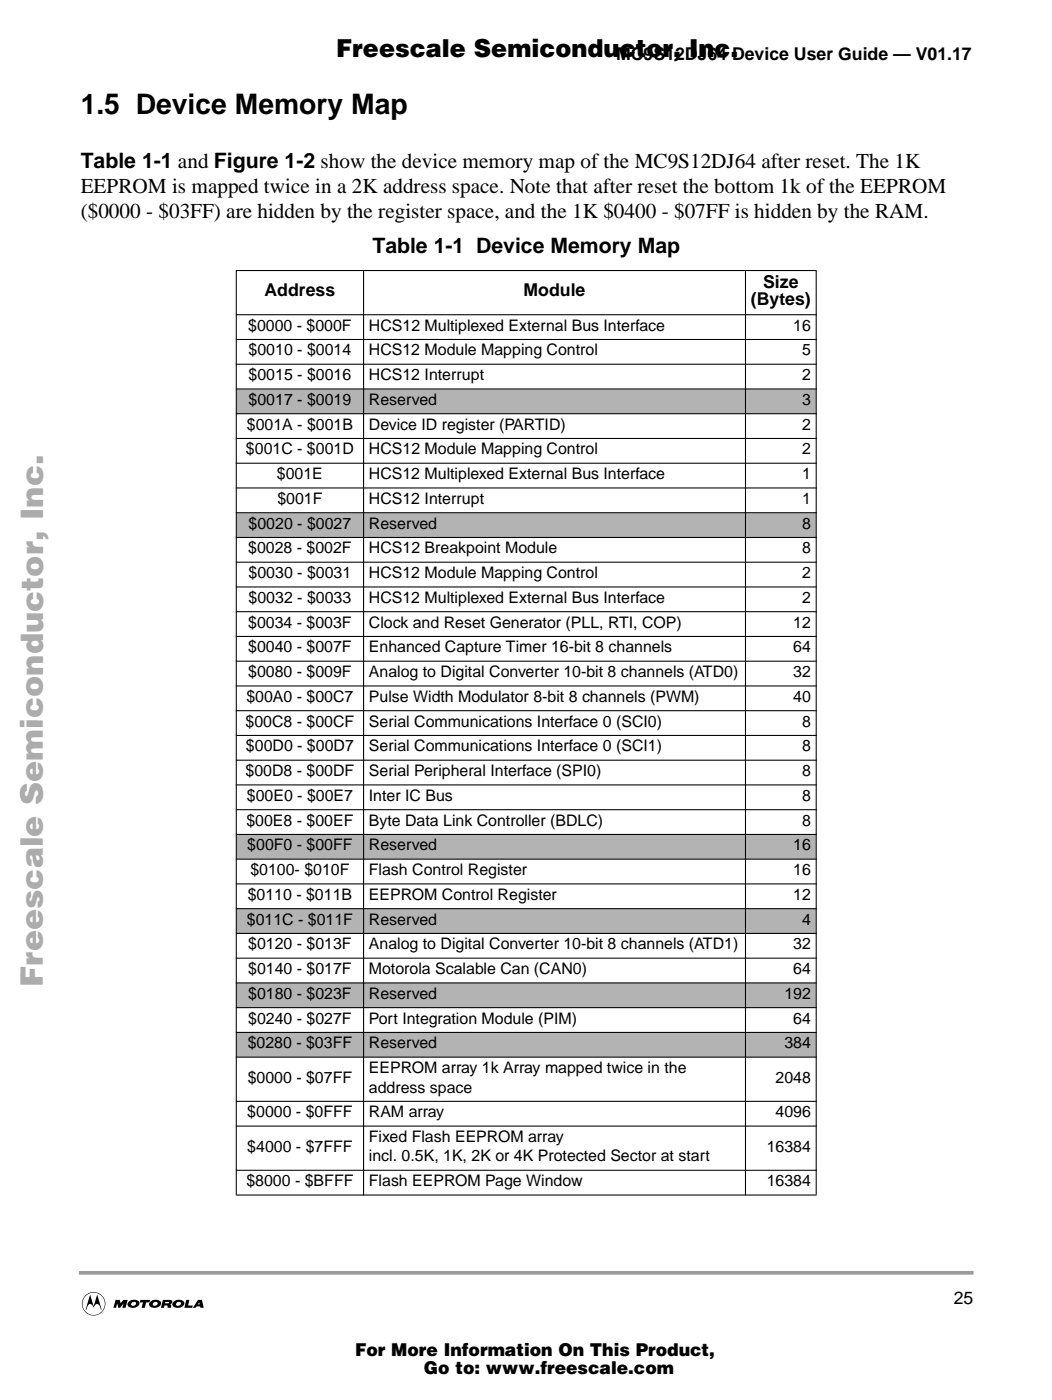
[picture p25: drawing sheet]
<svg xmlns="http://www.w3.org/2000/svg" width="210mm" height="279mm" viewBox="0 0 210 279" stroke-linecap="round" stroke-linejoin="round" font-family="sans-serif">
<defs><g id="words">
<text font-size="6.2" fill="#acacac" x="8.5" y="196.9" transform="rotate(-90 8.5 196.9)">Freescale Semiconductor, Inc...</text>
<text font-size="5.6" x="16.1" y="22.8">1.5 Device Memory Map</text>
<text font-size="4.9" x="67.1" y="11.3">Freescale Semiconductor, Inc.</text>
<g font-size="4.2">
<text x="16.1" y="33.5">Table 1-1 and Figure 1-2 show the device memory map of the MC9S12DJ64 after reset. The 1K</text>
<text x="16.1" y="38.5">EEPROM is mapped twice in a 2K address space. Note that after reset the bottom 1k of the EEPROM</text>
<text x="16.1" y="43.4">($0000 - $03FF) are hidden by the register space, and the 1K $0400 - $07FF is hidden by the RAM.</text>
<text x="74.3" y="50.5">Table 1-1 Device Memory Map</text>
</g>
<g font-size="3.5">
<text x="122.9" y="11.9">MC9S12DJ64 Device User Guide — V01.17</text>
<text x="52.8" y="59.2">Address</text>
<text x="104.5" y="59.2">Module</text>
<text x="152.3" y="57.4">Size</text>
<text x="149.8" y="60.9">(Bytes)</text>
<text x="190.3" y="260.2">25</text>
<text x="70.8" y="270.7">For More Information On This Product,</text>
<text x="84.6" y="274.2">Go to: www.freescale.com</text>
</g>
<g font-size="3.2">
<text x="49.5" y="66">$0000 - $000F</text>
<text x="73.6" y="66">HCS12 Multiplexed External Bus Interface</text>
<text x="158.3" y="66">16</text>
<text x="49.6" y="70.9">$0010 - $0014</text>
<text x="73.6" y="70.9">HCS12 Module Mapping Control</text>
<text x="160" y="70.9">5</text>
<text x="49.6" y="75.9">$0015 - $0016</text>
<text x="73.6" y="75.9">HCS12 Interrupt</text>
<text x="160" y="75.9">2</text>
<text x="49.6" y="80.8">$0017 - $0019</text>
<text x="73.6" y="80.8">Reserved</text>
<text x="160" y="80.8">3</text>
<text x="49.3" y="85.7">$001A - $001B</text>
<text x="73.6" y="85.7">Device ID register (PARTID)</text>
<text x="160" y="85.7">2</text>
<text x="49.1" y="90.7">$001C - $001D</text>
<text x="55.3" y="95.6">$001E</text>
<text x="73.6" y="95.6">HCS12 Multiplexed External Bus Interface</text>
<text x="73.6" y="90.7">HCS12 Module Mapping Control</text>
<text x="160" y="95.6">1</text>
<text x="160" y="90.7">2</text>
<text x="55.3" y="100.6">$001F</text>
<text x="73.6" y="100.6">HCS12 Interrupt</text>
<text x="160" y="100.6">1</text>
<text x="49.6" y="105.5">$0020 - $0027</text>
<text x="73.6" y="105.5">Reserved</text>
<text x="160" y="105.5">8</text>
<text x="49.5" y="110.4">$0028 - $002F</text>
<text x="73.6" y="110.4">HCS12 Breakpoint Module</text>
<text x="160" y="110.4">8</text>
<text x="49.6" y="115.4">$0030 - $0031</text>
<text x="73.6" y="115.4">HCS12 Module Mapping Control</text>
<text x="160" y="115.4">2</text>
<text x="49.5" y="125.3">$0034 - $003F</text>
<text x="49.6" y="120.3">$0032 - $0033</text>
<text x="73.6" y="120.3">HCS12 Multiplexed External Bus Interface</text>
<text x="73.6" y="125.3">Clock and Reset Generator (PLL, RTI, COP)</text>
<text x="158.3" y="125.3">12</text>
<text x="160" y="120.3">2</text>
<text x="49.5" y="130.2">$0040 - $007F</text>
<text x="73.6" y="130.2">Enhanced Capture Timer 16-bit 8 channels</text>
<text x="158.3" y="130.2">64</text>
<text x="49.5" y="135.1">$0080 - $009F</text>
<text x="73.6" y="135.1">Analog to Digital Converter 10-bit 8 channels (ATD0)</text>
<text x="158.3" y="135.1">32</text>
<text x="49.2" y="140.1">$00A0 - $00C7</text>
<text x="73.6" y="140.1">Pulse Width Modulator 8-bit 8 channels (PWM)</text>
<text x="158.3" y="140.1">40</text>
<text x="49" y="145">$00C8 - $00CF</text>
<text x="49.1" y="149.9">$00D0 - $00D7</text>
<text x="73.6" y="145">Serial Communications Interface 0 (SCI0)</text>
<text x="73.6" y="149.9">Serial Communications Interface 0 (SCI1)</text>
<text x="160" y="145">8</text>
<text x="160" y="149.9">8</text>
<text x="49" y="154.9">$00D8 - $00DF</text>
<text x="73.6" y="154.9">Serial Peripheral Interface (SPI0)</text>
<text x="160" y="154.9">8</text>
<text x="49.3" y="159.8">$00E0 - $00E7</text>
<text x="73.6" y="159.8">Inter IC Bus</text>
<text x="160" y="159.8">8</text>
<text x="49.2" y="164.8">$00E8 - $00EF</text>
<text x="73.6" y="164.8">Byte Data Link Controller (BDLC)</text>
<text x="160" y="164.8">8</text>
<text x="49.3" y="169.7">$00F0 - $00FF</text>
<text x="73.6" y="169.7">Reserved</text>
<text x="158.3" y="169.7">16</text>
<text x="49.4" y="179.6">$0110 - $011B</text>
<text x="50" y="174.6">$0100- $010F</text>
<text x="73.6" y="174.6">Flash Control Register</text>
<text x="73.6" y="179.6">EEPROM Control Register</text>
<text x="158.3" y="174.6">16</text>
<text x="158.3" y="179.6">12</text>
<text x="49.3" y="184.5">$011C - $011F</text>
<text x="73.6" y="184.5">Reserved</text>
<text x="160" y="184.5">4</text>
<text x="49.5" y="189.5">$0120 - $013F</text>
<text x="73.6" y="189.5">Analog to Digital Converter 10-bit 8 channels (ATD1)</text>
<text x="158.3" y="189.5">32</text>
<text x="49.5" y="194.4">$0140 - $017F</text>
<text x="73.6" y="194.4">Motorola Scalable Can (CAN0)</text>
<text x="158.3" y="194.4">64</text>
<text x="49.5" y="199.3">$0180 - $023F</text>
<text x="73.6" y="199.3">Reserved</text>
<text x="156.5" y="199.3">192</text>
<text x="49.4" y="209.2">$0280 - $03FF</text>
<text x="49.5" y="204.3">$0240 - $027F</text>
<text x="73.6" y="209.2">Reserved</text>
<text x="73.6" y="204.3">Port Integration Module (PIM)</text>
<text x="156.5" y="209.2">384</text>
<text x="158.3" y="204.3">64</text>
<text x="73.6" y="214.2">EEPROM array 1k Array mapped twice in the</text>
<text x="49.4" y="216.1">$0000 - $07FF</text>
<text x="73.6" y="218">address space</text>
<text x="154.7" y="216.1">2048</text>
<text x="49.3" y="223">$0000 - $0FFF</text>
<text x="73.6" y="227.9">Fixed Flash EEPROM array</text>
<text x="73.6" y="223">RAM array</text>
<text x="154.7" y="223">4096</text>
<text x="49.3" y="229.9">$4000 - $7FFF</text>
<text x="73.6" y="231.8">incl. 0.5K, 1K, 2K or 4K Protected Sector at start</text>
<text x="153" y="229.9">16384</text>
<text x="49.2" y="236.7">$8000 - $BFFF</text>
<text x="73.6" y="236.7">Flash EEPROM Page Window</text>
<text x="153" y="236.7">16384</text>
</g>
</g></defs>
<path d="M16.1 254h177.8" fill="none" stroke="#999" stroke-width=".72"/>
<path d="M16.1 257.8h24.9v4.8h-24.9z" fill-rule="evenodd" fill="#fff"/>
<path d="M28 259.4h2l-.2 .5h-.6l-.3 1.1h-.7l.3-1-.6-.1zM32.5 259.4h.8v.4h-.3l-.1 .3h.7l.1-.1v-.2h-.4v-.4h.7a.44 .44 0 0 1 .4 .5 .44 .44 0 0 1-.4 .4l.2 .2v.5h-.7l-.2-.5h-.5l-.1 .5h-.6zM18 258.4l.7 2.3 .7-2.3 .9 3h-.2l-.2-.8a.64 .64 0 0 0-.8-.3 .64 .64 0 0 0-.4 .7 .64 .64 0 0 0-.5-.7 .64 .64 0 0 0-.7 .3l-.3 .8h-.1zM17.2 258.4a2.34 2.34 0 0 1 3.7 1 2.34 2.34 0 0 1-2.2 3.1v-.1a2.23 2.23 0 0 0 2-3.1 2.23 2.23 0 0 0-3.7-.5 2.23 2.23 0 0 0 1.1 3.6h.6v.1a2.34 2.34 0 0 1-2.2-1.5 2.34 2.34 0 0 1 .7-2.6zM23.1 259.4h.8l.2 .7 .5-.7h.9l-.5 1.6h-.6l.2-.8-.7 .8h-.3l-.2-.9-.3 .9h-.5zM25.8 259.7a1.26 1.26 0 0 1 2 .4l-.1 .4-.4 .3-.3-.3 .1-.3a.46 .46 0 0 0-.6-.3 .46 .46 0 0 0-.2 .7l.7-.1 .3 .3a1.42 1.42 0 0 1-1.9-.3l.2-.6zM30.1 259.7a1.26 1.26 0 0 1 2 .4l-.1 .4-.4 .3-.3-.3 .2-.3a.46 .46 0 0 0-.7-.3 .46 .46 0 0 0-.1 .7l.6-.1 .3 .3a1.42 1.42 0 0 1-1.8-.3l.1-.6zM34.7 259.7a1.26 1.26 0 0 1 2.1 .4l-.2 .4-.3 .3-.4-.3 .2-.3a.46 .46 0 0 0-.7-.3 .46 .46 0 0 0-.1 .7l.6-.1 .4 .3a1.42 1.42 0 0 1-1.9-.3l.1-.6zM37.2 259.4h.6l-.3 1.1h1l-.1 .5h-1.6zM39.5 259.4h.8l.4 1.6h-.7l-.1-.3h-.1l-.1-.8-.2 .4h.2l.1 .4h-.6l-.2 .3h-.5z" fill="#000"/>
<g fill="#b3b3b3">
<path d="M47.1 77.6h25.4v5h-25.4z" fill-rule="evenodd"/>
<path d="M72.5 77.6h76.2v5h-76.2z" fill-rule="evenodd"/>
<path d="M148.7 77.6h14.2v5h-14.2z" fill-rule="evenodd"/>
<path d="M47.1 102.3h25.4v5h-25.4z" fill-rule="evenodd"/>
<path d="M72.5 102.3h76.2v5h-76.2z" fill-rule="evenodd"/>
<path d="M148.7 102.3h14.2v5h-14.2z" fill-rule="evenodd"/>
<path d="M47.1 166.5h25.4v5h-25.4z" fill-rule="evenodd"/>
<path d="M72.5 166.5h76.2v5h-76.2z" fill-rule="evenodd"/>
<path d="M148.7 166.5h14.2v5h-14.2z" fill-rule="evenodd"/>
<path d="M47.1 181.3h25.4v5h-25.4z" fill-rule="evenodd"/>
<path d="M72.5 181.3h76.2v5h-76.2z" fill-rule="evenodd"/>
<path d="M148.7 181.3h14.2v5h-14.2z" fill-rule="evenodd"/>
<path d="M47.1 196.2h25.4v4.9h-25.4z" fill-rule="evenodd"/>
<path d="M72.5 196.2h76.2v4.9h-76.2z" fill-rule="evenodd"/>
<path d="M148.7 196.2h14.2v4.9h-14.2z" fill-rule="evenodd"/>
<path d="M47.1 206h25.4v5h-25.4z" fill-rule="evenodd"/>
<path d="M72.5 206h76.2v5h-76.2z" fill-rule="evenodd"/>
<path d="M148.7 206h14.2v5h-14.2z" fill-rule="evenodd"/>
</g>
<g fill="#000" stroke="#000" stroke-width=".21">
<path d="M47.1 54h115.8zM47.1 62.8h115.8zM47.1 67.8h115.8zM47.1 72.7h115.8zM47.1 77.6h115.8zM47.1 82.6h115.8zM47.1 87.5h115.8zM47.1 92.4h115.8zM47.1 97.4h115.8zM47.1 102.3h115.8zM47.1 107.3h115.8zM47.1 112.2h115.8z"/>
<path d="M47.1 117.1h115.8zM47.1 122.1h115.8zM47.1 127h115.8zM47.1 132h115.8zM47.1 136.9h115.8zM47.1 141.8h115.8zM47.1 146.8h115.8zM47.1 151.7h115.8zM47.1 156.7h115.8zM47.1 161.6h115.8zM47.1 166.5h115.8zM47.1 171.5h115.8z"/>
<path d="M47.1 176.4h115.8zM47.1 181.3h115.8zM47.1 186.3h115.8zM47.1 191.2h115.8zM47.1 196.2h115.8zM47.1 201.1h115.8zM47.1 206h115.8zM47.1 211h115.8zM47.1 219.8h115.8zM47.1 54.1v184.3zM72.5 53.9v184.7zM148.7 53.9v184.7z"/>
<path d="M162.9 54.1v184.3zM47.1 224.7h115.8zM47.1 233.6h115.8zM47.1 238.5h115.8z"/>
</g>
<use href="#words"/>
</svg>
